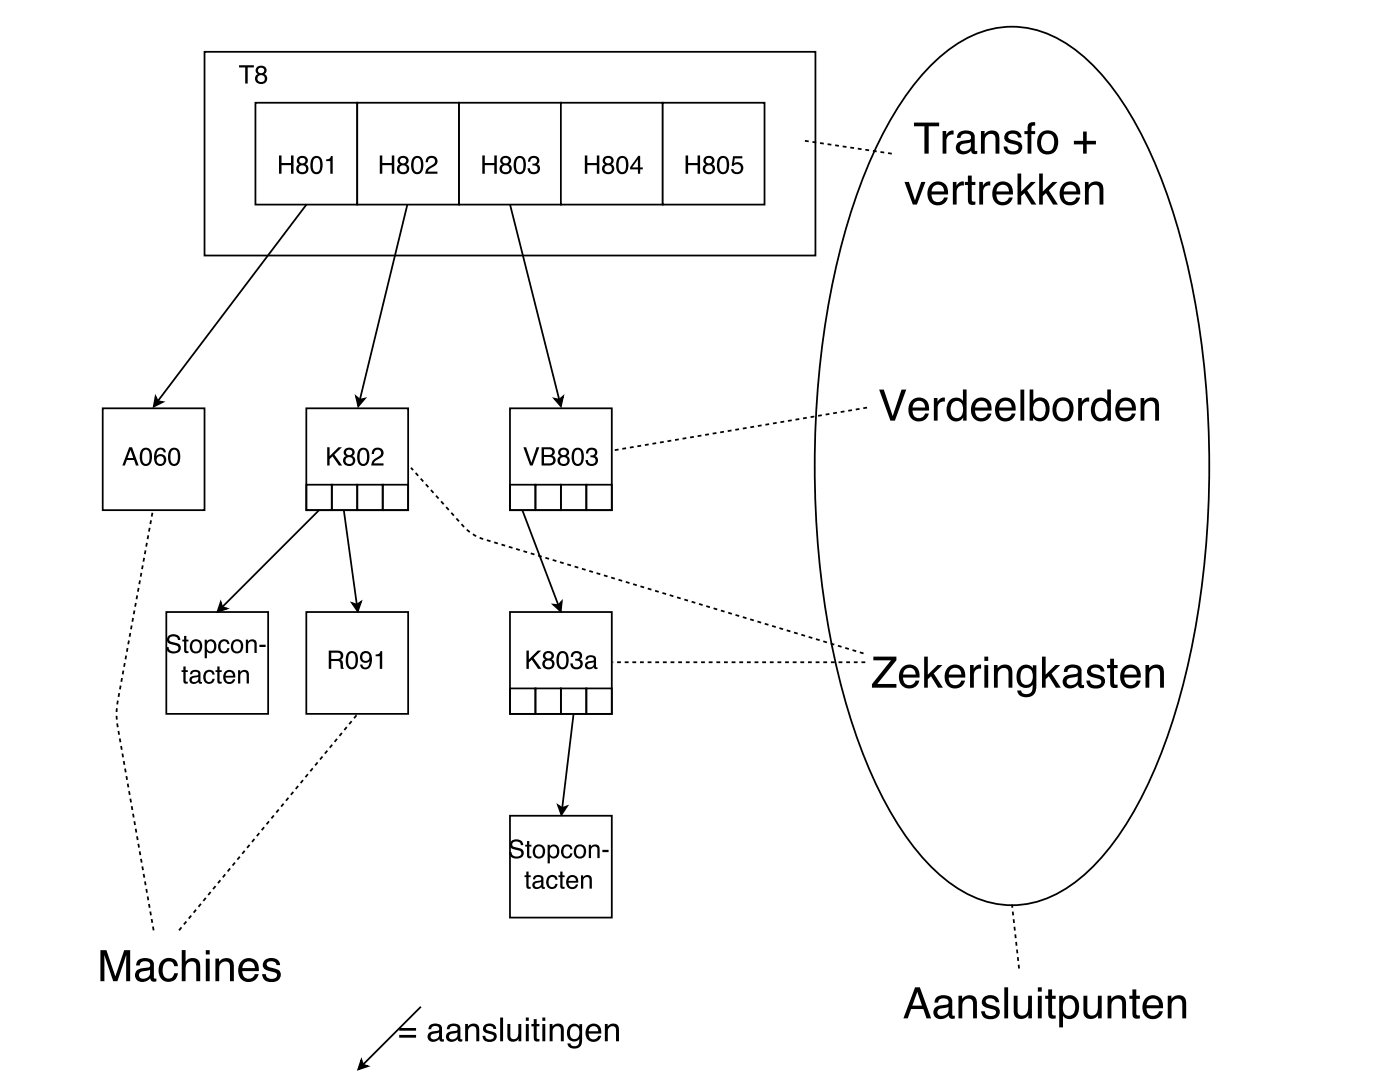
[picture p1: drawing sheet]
<svg xmlns="http://www.w3.org/2000/svg" width="279mm" height="216mm" viewBox="0 0 279 216" stroke-linecap="round" stroke-linejoin="round" font-family="sans-serif">
<path d="M51 20.5h20.3v20.3h-20.3z" fill="none" stroke="#000" stroke-width=".35"/>
<path d="M71.3 20.5h20.3v20.3h-20.3z" fill="#fff"/>
<path d="M71.3 20.5h20.3v20.3h-20.3z" fill="none" stroke="#000" stroke-width=".35"/>
<path d="M91.6 20.5h20.3v20.3h-20.3z" fill="#fff"/>
<path d="M91.6 20.5h20.3v20.3h-20.3z" fill="none" stroke="#000" stroke-width=".35"/>
<path d="M111.9 20.5h20.4v20.3h-20.4z" fill="#fff"/>
<path d="M111.9 20.5h20.4v20.3h-20.4z" fill="none" stroke="#000" stroke-width=".35"/>
<path d="M132.3 20.5h20.3v20.3h-20.3z" fill="#fff"/>
<g fill="none" stroke="#000" stroke-width=".35">
<path d="M40.8 10.3h121.9v40.7h-121.9zM186.6 12.2a22.4 22.4 0 0 1 15.4-6.9 22.4 22.4 0 0 1 15.3 6.9 58.9 58.9 0 0 1 12.5 18.8 140 140 0 0 1 10.7 44.3 180.1 180.1 0 0 1-5.9 66.7 86.5 86.5 0 0 1-12.8 26.6 30 30 0 0 1-14.5 11.2 19 19 0 0 1-15.8-2.3 42.2 42.2 0 0 1-13.6-15.2 113.5 113.5 0 0 1-12.2-35.2 186.2 186.2 0 0 1 2.3-78.4 98.1 98.1 0 0 1 12-28.4l2.1-3 2.2-2.7zM132.3 20.5h20.3v20.3h-20.3zM61.2 40.7l-29.7 39.3M81.3 40.7l-9.5 39M101.8 40.7l9.8 39M31.1 79.1l.4 .9 1 .2-1.8 .9zM71.1 79.1l.7 .6 1-.2-1.3 1.5zM110.6 79.5l1 .2 .8-.6-.5 1.9zM20.5 81.5h20.3v20.3h-20.3zM61.1 81.5h20.4v20.3h-20.4zM61.1 96.7h5.1v5.1h-5.1z"/>
<path d="M66.2 96.7h5.1v5.1h-5.1zM71.3 96.7h5.1v5.1h-5.1zM76.4 96.7h5.1v5.1h-5.1zM101.8 81.5h20.3v20.3h-20.3zM101.8 96.7h5.1v5.1h-5.1zM106.9 96.7h5v5.1h-5zM111.9 96.7h5.1v5.1h-5.1zM117 96.7h5.1v5.1h-5.1zM63.7 101.8l-19.3 19.3M68.6 101.8l2.6 18.8M104.2 101.8l7.2 18.9M33.2 122.1h20.3v20.3h-20.3z"/>
<path d="M44 120.2l.4 .9 .9 .3-1.9 .6zM61.1 122.1h20.4v20.3h-20.4zM70.3 120.3l.9 .3 .8-.5-.6 1.9zM101.8 122.1h20.3v20.3h-20.3zM101.8 137.3h5.1v5.1h-5.1zM106.9 137.3h5v5.1h-5zM110.4 120.6l1 .1 .7-.7-.2 2zM111.9 137.3h5.1v5.1h-5.1zM117 137.3h5.1v5.1h-5.1zM114.5 142.3l-2.3 18.9M101.8 162.7h20.3v20.4h-20.3zM111.4 160.7l.8 .5 .9-.3-1.1 1.6z"/>
<path d="M72.1 211.5l.3 .9 1 .3-1.9 .6zM84 200.8l-11.6 11.6"/>
</g>
<g fill="#000">
<path d="M31.1 79.1l.4 .9 1 .2-1.8 .9zM71.1 79.1l.7 .6 1-.2-1.3 1.5zM110.6 79.5l1 .2 .8-.6-.5 1.9zM44 120.2l.4 .9 .9 .3-1.9 .6zM70.3 120.3l.9 .3 .8-.5-.6 1.9zM110.4 120.6l1 .1 .7-.7-.2 2zM111.4 160.7l.8 .5 .9-.3-1.1 1.6zM72.1 211.5l.3 .9 1 .3-1.9 .6z"/>
<path d="M47.7 13h3v.5h-1.3v3.2h-.5v-3.2h-1.2zM51.5 14.1a.6 .6 0 0 0 1.2 0 .6 .6 0 0 0-1.2 0zM51.4 15.7a.73 .73 0 0 0 1.4 0 .73 .73 0 0 0-1.4 0zM51.3 13.4a1.07 1.07 0 0 1 1.3-.2 1.07 1.07 0 0 1 .5 1.2l-.4 .4a1.13 1.13 0 0 1 .4 1.6 1.13 1.13 0 0 1-1.6 .2 1.01 1.01 0 0 1-.6-.9 1.01 1.01 0 0 1 .6-.9 .81 .81 0 0 1-.2-1.4z"/>
<path d="M55.7 31h.5v1.5h1.9v-1.5h.5v3.7h-.5v-1.7h-1.9v1.7h-.5zM59.7 32.1a.6 .6 0 0 0 1.2 0 .6 .6 0 0 0-1.2 0zM59.6 33.7a.75 .75 0 0 0 1.5 0 .75 .75 0 0 0-1.5 0zM59.5 31.4a1.07 1.07 0 0 1 1.3-.2 1.07 1.07 0 0 1 .6 1.2l-.4 .4a1.13 1.13 0 0 1 .3 1.5 1.13 1.13 0 0 1-1.6 .3 1.01 1.01 0 0 1-.6-.9 1.01 1.01 0 0 1 .6-.9 .81 .81 0 0 1-.2-1.4zM62.5 31.3a1.21 1.21 0 0 1 1.3 0 1.21 1.21 0 0 1 .6 1.2 1.98 1.98 0 0 1-.9 2.2 1.25 1.25 0 0 1-1.5-1.4v-1.2zM62.7 31.7a2.37 2.37 0 0 0 .2 2.6 .8 .8 0 0 0 1-1v-.4a.97 .97 0 0 0-1-1.4zM65.1 31.8l.7-.2 .2-.5h.4v3.6h-.5v-2.6h-.8z"/>
<path d="M75.8 31h.5v1.5h1.9v-1.5h.5v3.7h-.5v-1.7h-1.9v1.7h-.5zM79.8 32.1a.6 .6 0 0 0 1.2 0 .6 .6 0 0 0-1.2 0zM79.7 33.7a.75 .75 0 0 0 1.5 0 .75 .75 0 0 0-1.5 0zM79.6 31.4a1.07 1.07 0 0 1 1.3-.2 1.07 1.07 0 0 1 .6 1.2l-.4 .4a1.13 1.13 0 0 1 .3 1.5 1.13 1.13 0 0 1-1.6 .3 1.01 1.01 0 0 1-.6-.9 1.01 1.01 0 0 1 .6-.9 .81 .81 0 0 1-.2-1.4zM82.6 31.3a1.21 1.21 0 0 1 1.3 0 1.21 1.21 0 0 1 .6 1.2 1.98 1.98 0 0 1-.9 2.2 1.25 1.25 0 0 1-1.5-1.4v-1.2zM82.9 31.7a2.37 2.37 0 0 0 .1 2.6 .8 .8 0 0 0 1-1v-.4a.97 .97 0 0 0-1-1.4zM85.3 31.4a1.17 1.17 0 0 1 1.9 .2 1.17 1.17 0 0 1-.8 1.7l-.7 .5-.3 .4h1.9v.5h-2.4a1.92 1.92 0 0 1 1.5-1.9 .72 .72 0 0 0 .4-.9 .72 .72 0 0 0-.9-.4 .72 .72 0 0 0-.5 .9h-.4v-.6z"/>
<path d="M96.3 31h.5v1.5h1.8v-1.5h.5v3.7h-.5v-1.7h-1.8v1.7h-.5zM100.3 32.1a.6 .6 0 0 0 1.2 0 .6 .6 0 0 0-1.2 0zM100.2 33.7a.73 .73 0 0 0 1.4 0 .73 .73 0 0 0-1.4 0zM100.1 31.4a1.07 1.07 0 0 1 1.3-.2 1.07 1.07 0 0 1 .5 1.2l-.4 .4a1.13 1.13 0 0 1 .4 1.5 1.13 1.13 0 0 1-1.6 .3 1.01 1.01 0 0 1-.6-.9 1.01 1.01 0 0 1 .6-.9 .81 .81 0 0 1-.2-1.4zM103.1 31.3a1.21 1.21 0 0 1 1.3 0 1.21 1.21 0 0 1 .5 1.2 1.98 1.98 0 0 1-.9 2.2 1.25 1.25 0 0 1-1.5-1.4l.1-1.2zM103.3 31.7a2.37 2.37 0 0 0 .2 2.6 .8 .8 0 0 0 1-1v-.4a.97 .97 0 0 0-1-1.4zM105.7 31.4a1.09 1.09 0 0 1 1.3-.2 1.09 1.09 0 0 1 .6 1.2l-.4 .4a1.1 1.1 0 0 1 .4 1.4 1.1 1.1 0 0 1-1.4 .5l-.5-.1-.3-.4-.1-.6h.5a.73 .73 0 0 0 1 .8 .73 .73 0 0 0 .1-1.3l-.6-.1v-.4a.63 .63 0 0 0 .8-.2 .63 .63 0 0 0-.2-.8 .63 .63 0 0 0-.8 0l-.3 .7h-.4z"/>
<path d="M116.7 31h.5v1.5h1.9v-1.5h.5v3.7h-.5v-1.7h-1.9v1.7h-.5zM120.7 32.1a.6 .6 0 0 0 1.2 0 .6 .6 0 0 0-1.2 0zM120.6 33.7a.75 .75 0 0 0 1.5 0 .75 .75 0 0 0-1.5 0zM120.6 31.4a1.07 1.07 0 0 1 1.3-.2 1.07 1.07 0 0 1 .5 1.2l-.4 .4a1.13 1.13 0 0 1 .4 1.5 1.13 1.13 0 0 1-1.6 .3 1.01 1.01 0 0 1-.7-.9 1.01 1.01 0 0 1 .7-.9 .81 .81 0 0 1-.2-1.4zM123.5 31.3a1.21 1.21 0 0 1 1.4 0 1.21 1.21 0 0 1 .5 1.2 1.98 1.98 0 0 1-.9 2.2 1.25 1.25 0 0 1-1.5-1.4l.1-1.2zM123.8 31.7a2.37 2.37 0 0 0 .1 2.6 .8 .8 0 0 0 1-1v-.4a.97 .97 0 0 0-.9-1.4zM127.3 31.8l-1.1 1.6h1.1zM127.4 31.1h.4v2.3h.5v.4h-.5v.9h-.5v-.9h-1.5v-.4z"/>
<path d="M136.8 31h.5v1.5h1.9v-1.5h.5v3.7h-.5v-1.7h-1.9v1.7h-.5zM140.9 32.1a.6 .6 0 0 0 1.1 0 .6 .6 0 0 0-1.1 0zM140.8 33.7a.73 .73 0 0 0 1.4 0 .73 .73 0 0 0-1.4 0zM140.7 31.4a1.07 1.07 0 0 1 1.3-.2 1.07 1.07 0 0 1 .5 1.2l-.4 .4a1.13 1.13 0 0 1 .4 1.5 1.13 1.13 0 0 1-1.6 .3 1.01 1.01 0 0 1-.7-.9 1.01 1.01 0 0 1 .7-.9 .81 .81 0 0 1-.2-1.4zM143.6 31.3a1.21 1.21 0 0 1 1.4 0 1.21 1.21 0 0 1 .5 1.2 1.98 1.98 0 0 1-.9 2.2 1.25 1.25 0 0 1-1.5-1.4l.1-1.2zM143.9 31.7a2.37 2.37 0 0 0 .1 2.6 .8 .8 0 0 0 1-1v-.4a.97 .97 0 0 0-.9-1.4zM146.3 31.2h1.8v.4h-1.5l-.1 1a1.22 1.22 0 0 1 1.9 1 1.22 1.22 0 0 1-1.9 1 .96 .96 0 0 1-.6-.8h.5a.79 .79 0 0 0 1.1 .3 .79 .79 0 0 0 .1-1.2 .79 .79 0 0 0-1.2 .2h-.4z"/>
<path d="M180.5 36.3h.9l1.2 3.7 1.3-3.7h.8l-1.7 4.5h-.8zM185.7 36.9a2.07 2.07 0 0 1 2.5-.5 2.07 2.07 0 0 1 1 2.4h-3.3a1.29 1.29 0 0 0 1 1.5 1.29 1.29 0 0 0 1.5-.9h.7a2.1 2.1 0 0 1-2.6 1.5 2.1 2.1 0 0 1-1.4-2.7l.2-.7zM186.3 37.2l-.4 1h2.5a1.23 1.23 0 0 0-.7-1.3 1.23 1.23 0 0 0-1.4 .3zM190.2 36.3h.7v.8a1.32 1.32 0 0 1 1.5-.9l-.1 .8a1.16 1.16 0 0 0-1.4 1.2v2.6h-.7zM193.2 35h.7v1.3h.8v.6h-.8v3a.61 .61 0 0 0 .8 .3v.6a1 1 0 0 1-1.5-.9v-3h-.6v-.6h.6zM195.4 36.3h.8v.8a1.32 1.32 0 0 1 1.4-.9v.8a1.16 1.16 0 0 0-1.4 1.2v2.6h-.8zM198.6 36.9a2.07 2.07 0 0 1 2.5-.5 2.07 2.07 0 0 1 1.1 2.4h-3.4a1.29 1.29 0 0 0 1 1.5 1.29 1.29 0 0 0 1.5-.9h.8a2.1 2.1 0 0 1-2.6 1.5 2.1 2.1 0 0 1-1.4-2.7l.1-.7zM199.2 37.2l-.3 1h2.5a1.23 1.23 0 0 0-.7-1.3 1.23 1.23 0 0 0-1.5 .3zM203.1 34.6h.7v3.6l1.9-1.9h1l-1.7 1.7 1.8 2.8h-1l-1.4-2.3-.6 .6v1.7h-.7zM207.4 34.6h.7v3.6l2-1.9h.9l-1.7 1.7 1.8 2.8h-.9l-1.4-2.3-.7 .6v1.7h-.7zM212.1 36.9a2.07 2.07 0 0 1 2.5-.5 2.07 2.07 0 0 1 1 2.4h-3.3a1.29 1.29 0 0 0 .9 1.5 1.29 1.29 0 0 0 1.6-.9h.7a2.1 2.1 0 0 1-2.6 1.5 2.1 2.1 0 0 1-1.4-2.7l.2-.7zM212.7 37.2l-.4 1h2.5a1.23 1.23 0 0 0-.7-1.3 1.23 1.23 0 0 0-1.4 .3zM216.5 36.3h.7v.6a1.68 1.68 0 0 1 2.9 .2l.1 3.7h-.8v-2.8a1.05 1.05 0 0 0-.8-1.1 1.05 1.05 0 0 0-1.2 .7l-.1 3.2h-.8z"/>
<path d="M182.4 24.5h5v.7h-2.1v5.4h-.8v-5.4h-2.1zM188.1 26.1h.7v.8a1.32 1.32 0 0 1 1.5-.8l-.1 .7a1.16 1.16 0 0 0-1.3 1.3v2.5h-.8zM191.7 29a.82 .82 0 0 0 .1 1 .82 .82 0 0 0 1.1 .1 1.31 1.31 0 0 0 .9-1.7l-1.7 .3zM191.3 26.5a2.3 2.3 0 0 1 3.1 .2l.1 .6v2.7l.1 .1h.4v.6a.86 .86 0 0 1-1.2-.6 1.72 1.72 0 0 1-3-.4 1.38 1.38 0 0 1 1.4-1.6l1.2-.2a.64 .64 0 0 0 .4-.8 .64 .64 0 0 0-.8-.4 .97 .97 0 0 0-1.3 .8h-.7zM195.8 26.1h.7v.7a1.68 1.68 0 0 1 2.8 .1l.2 3.7h-.8v-2.8a1.05 1.05 0 0 0-.9-1.1 1.05 1.05 0 0 0-1.2 .7l-.1 3.2h-.7zM200.9 26.4a1.91 1.91 0 0 1 2.9 .7l.1 .3h-.7a1.05 1.05 0 0 0-1-.7 1.05 1.05 0 0 0-1 .6l.1 .3 .5 .3a3.1 3.1 0 0 1 2.1 .9 1.52 1.52 0 0 1-1.7 2 1.59 1.59 0 0 1-1.9-1.6h.7a1.17 1.17 0 0 0 1.1 1 1.17 1.17 0 0 0 1.2-.8l-.1-.3-.3-.2a3.9 3.9 0 0 1-2.4-1l-.1-.8zM205.4 24.6l.5-.2h.7v.7a.59 .59 0 0 0-.8 .6v.5h.8v.6h-.8v3.8h-.7v-3.8h-.6v-.6h.6v-1zM208.3 27a2.26 2.26 0 0 0 .2 3 1.32 1.32 0 0 0 1.9-1.3 1.45 1.45 0 0 0-.4-1.6 1.45 1.45 0 0 0-1.5-.3zM207.6 26.7a2.13 2.13 0 0 1 2.6-.4 2.13 2.13 0 0 1 1 2.4 2.13 2.13 0 0 1-2.5 2.1 2.13 2.13 0 0 1-1.7-2.7l.2-.8zM216.2 26.2h.7v1.9h1.8v.7h-1.8v1.8h-.7v-1.8h-1.9v-.7h1.9z"/>
<path d="M175.5 77.7h.9l1.8 5.3 1.7-5.3h1l-2.3 6.2h-.9zM181.9 80a2.07 2.07 0 0 1 2.5-.5 2.07 2.07 0 0 1 1 2.4h-3.3a1.29 1.29 0 0 0 1 1.5 1.29 1.29 0 0 0 1.5-.9h.8a2.1 2.1 0 0 1-2.7 1.5 2.1 2.1 0 0 1-1.4-2.7l.2-.7zM182.5 80.3l-.4 1h2.5a1.23 1.23 0 0 0-.7-1.2 1.23 1.23 0 0 0-1.4 .2zM186.4 79.4h.7v.8a1.32 1.32 0 0 1 1.5-.9l-.1 .8a1.16 1.16 0 0 0-1.4 1.2v2.6h-.7zM190.3 80.2a2.19 2.19 0 0 0 .1 3.1 1.34 1.34 0 0 0 1.4-.3 1.34 1.34 0 0 0 .4-1.3 1.29 1.29 0 0 0-.5-1.4 1.29 1.29 0 0 0-1.4-.1zM189.7 79.7a1.71 1.71 0 0 1 2.5 .3v-2.3h.7v6.2h-.7v-.6a1.81 1.81 0 0 1-2.1 .7 1.81 1.81 0 0 1-1.2-1.8l.2-1.5zM194.4 80a2.07 2.07 0 0 1 2.5-.5 2.07 2.07 0 0 1 1 2.4h-3.3a1.29 1.29 0 0 0 1 1.5 1.29 1.29 0 0 0 1.5-.9h.7a2.1 2.1 0 0 1-2.6 1.5 2.1 2.1 0 0 1-1.4-2.7l.2-.7zM195 80.3l-.4 1h2.5a1.23 1.23 0 0 0-.7-1.2 1.23 1.23 0 0 0-1.4 .2zM199.2 80a2.07 2.07 0 0 1 2.5-.5 2.07 2.07 0 0 1 1 2.4h-3.3a1.29 1.29 0 0 0 1 1.5 1.29 1.29 0 0 0 1.5-.9h.7a2.1 2.1 0 0 1-2.6 1.5 2.1 2.1 0 0 1-1.4-2.7l.2-.7zM199.8 80.3l-.4 1h2.5a1.23 1.23 0 0 0-.7-1.2 1.23 1.23 0 0 0-1.4 .2zM203.7 77.7h.7v6.2h-.7zM205.5 77.7h.7v2.3a1.86 1.86 0 0 1 2.3-.5 1.86 1.86 0 0 1 1 2.1 2.08 2.08 0 0 1-2.6 2.4l-.7-.7v.6h-.7zM206.6 80.3a2.34 2.34 0 0 0 .2 2.9 1.24 1.24 0 0 0 1.3 0 1.24 1.24 0 0 0 .6-1.2 1.57 1.57 0 0 0-1.2-2l-.5 .1zM211.3 80.2a2.26 2.26 0 0 0 .2 3.1 1.32 1.32 0 0 0 1.9-1.4 1.45 1.45 0 0 0-.3-1.5 1.45 1.45 0 0 0-1.6-.3zM210.6 79.9a2.13 2.13 0 0 1 2.6-.4 2.13 2.13 0 0 1 1 2.5 2.13 2.13 0 0 1-2.4 2.1 2.13 2.13 0 0 1-1.7-2.8l.1-.7zM215.2 79.4h.7v.8a1.32 1.32 0 0 1 1.5-.9l-.1 .8a1.16 1.16 0 0 0-1.4 1.2v2.6h-.7zM219.1 80.2a2.19 2.19 0 0 0 .1 3.1 1.34 1.34 0 0 0 1.4-.3 1.34 1.34 0 0 0 .4-1.3 1.29 1.29 0 0 0-.5-1.4 1.29 1.29 0 0 0-1.4-.1zM218.5 79.7a1.71 1.71 0 0 1 2.5 .3v-2.3h.7v6.2h-.7v-.6a1.81 1.81 0 0 1-2.1 .7 1.81 1.81 0 0 1-1.2-1.8l.2-1.5zM223.2 80a2.07 2.07 0 0 1 2.5-.5 2.07 2.07 0 0 1 1 2.4h-3.3a1.29 1.29 0 0 0 1 1.5 1.29 1.29 0 0 0 1.5-.9h.7a2.1 2.1 0 0 1-2.6 1.5 2.1 2.1 0 0 1-1.4-2.7l.2-.7zM223.8 80.3l-.4 1h2.5a1.23 1.23 0 0 0-.7-1.2 1.23 1.23 0 0 0-1.4 .2zM227.6 79.4h.7v.6a1.68 1.68 0 0 1 2.9 .2l.1 3.7h-.8v-2.8a1.05 1.05 0 0 0-.8-1.1 1.05 1.05 0 0 0-1.2 .7l-.1 3.2h-.8z"/>
<path d="M26 89.8l-.5 1.6h1.1zM25.8 89.2h.5l1.4 3.7h-.6l-.3-1.1h-1.5l-.4 1.1h-.5zM28.5 89.5a1.21 1.21 0 0 1 1.3 0 1.21 1.21 0 0 1 .5 1.2 1.98 1.98 0 0 1-.9 2.2 1.25 1.25 0 0 1-1.5-1.4l.1-1.2zM28.7 89.9a2.37 2.37 0 0 0 .1 2.6 .8 .8 0 0 0 1-1l.1-.4a.97 .97 0 0 0-1-1.3zM31.3 89.5a1.05 1.05 0 0 1 1.2-.2 1.05 1.05 0 0 1 .6 .9h-.4a.7 .7 0 0 0-.8-.5 .7 .7 0 0 0-.6 .8l-.1 .5a1.17 1.17 0 0 1 1.9 .2 1.17 1.17 0 0 1-.9 1.7 1.32 1.32 0 0 1-1.5-1.6l.2-1.1zM31.2 91.8a.8 .8 0 0 0 1.6 0 .8 .8 0 0 0-1.6 0zM34.1 89.5a1.21 1.21 0 0 1 1.3 0 1.21 1.21 0 0 1 .6 1.2 1.98 1.98 0 0 1-.9 2.2 1.25 1.25 0 0 1-1.6-1.4l.1-1.2zM34.3 89.9a2.37 2.37 0 0 0 .2 2.6 .8 .8 0 0 0 1-1v-.4a.97 .97 0 0 0-1-1.3z"/>
<path d="M65.3 89.2h.5v1.8l1.8-1.8h.6l-1.5 1.5 1.6 2.2h-.7l-1.2-1.9-.6 .6v1.3h-.5zM69.1 90.3a.6 .6 0 0 0 1.2 0 .6 .6 0 0 0-1.2 0zM69 91.9a.73 .73 0 0 0 1.4 0 .73 .73 0 0 0-1.4 0zM68.9 89.6a1.07 1.07 0 0 1 1.3-.2 1.07 1.07 0 0 1 .5 1.2l-.4 .4a1.13 1.13 0 0 1 .4 1.6 1.13 1.13 0 0 1-1.6 .2 1.01 1.01 0 0 1-.7-.9 1.01 1.01 0 0 1 .7-.9 .81 .81 0 0 1-.2-1.4zM71.8 89.5a1.21 1.21 0 0 1 1.4 0 1.21 1.21 0 0 1 .5 1.2 1.98 1.98 0 0 1-.9 2.2 1.25 1.25 0 0 1-1.5-1.4l.1-1.2zM72.1 89.9a2.37 2.37 0 0 0 .1 2.6 .8 .8 0 0 0 1-1v-.4a.97 .97 0 0 0-.9-1.3zM74.5 89.6a1.17 1.17 0 0 1 1.9 .2 1.17 1.17 0 0 1-.8 1.7l-.7 .5-.3 .4h1.9v.5h-2.4a1.92 1.92 0 0 1 1.5-1.8 .72 .72 0 0 0 .4-1 .72 .72 0 0 0-.9-.4 .72 .72 0 0 0-.5 .9h-.4l.1-.6z"/>
<path d="M104.5 89.2h.5l1 3.1 1.1-3.1h.5l-1.3 3.7h-.5zM108.6 89.6v1.2h.9a.59 .59 0 0 0 .7-.6 .59 .59 0 0 0-.8-.6zM108.6 91.2v1.2h1a.66 .66 0 0 0 .8-.7 .66 .66 0 0 0-.9-.5zM108.1 89.2h1.5a.9 .9 0 0 1 1.1 .6 .9 .9 0 0 1-.5 1.1 1.03 1.03 0 0 1 .7 1.3 1.03 1.03 0 0 1-1.3 .7h-1.5zM111.9 90.3a.6 .6 0 0 0 1.1 0 .6 .6 0 0 0-1.1 0zM111.8 91.9a.73 .73 0 0 0 1.4 0 .73 .73 0 0 0-1.4 0zM111.7 89.6a1.07 1.07 0 0 1 1.3-.2 1.07 1.07 0 0 1 .5 1.2l-.4 .4a1.13 1.13 0 0 1 .4 1.6 1.13 1.13 0 0 1-1.6 .2 1.01 1.01 0 0 1-.7-.9 1.01 1.01 0 0 1 .7-.9 .81 .81 0 0 1-.2-1.4zM114.6 89.5a1.21 1.21 0 0 1 1.4 0 1.21 1.21 0 0 1 .5 1.2 1.98 1.98 0 0 1-.9 2.2 1.25 1.25 0 0 1-1.5-1.4l.1-1.2zM114.9 89.9a2.37 2.37 0 0 0 .1 2.6 .8 .8 0 0 0 1-1v-.4a.97 .97 0 0 0-.9-1.3zM117.3 89.6a1.09 1.09 0 0 1 1.3-.2 1.09 1.09 0 0 1 .5 1.2l-.4 .4a1.1 1.1 0 0 1 .5 1.4 1.1 1.1 0 0 1-1.4 .5l-.5-.1-.3-.4-.1-.6h.4a.73 .73 0 0 0 1 .8 .73 .73 0 0 0 .2-1.3l-.7-.1v-.4a.63 .63 0 0 0 .9-.2 .63 .63 0 0 0-.2-.8 .63 .63 0 0 0-.9 0l-.2 .7h-.5z"/>
<path d="M33.6 126.8a1.41 1.41 0 0 1 2.4 .9h-.5a.9 .9 0 0 0-.8-.7 .9 .9 0 0 0-.9 .6l.2 .4 .7 .2a1.18 1.18 0 0 1 1.3 1.6 1.55 1.55 0 0 1-1.6 .6 1.55 1.55 0 0 1-1.2-1.3h.4a1.02 1.02 0 0 0 .9 .9 1.02 1.02 0 0 0 1.1-.7l-.1-.3-.2-.2a2.58 2.58 0 0 1-2-.9 1.08 1.08 0 0 1 .3-1.1zM36.7 126.9h.5v.7h.4v.4h-.4v1.7l.1 .2h.3v.4a.63 .63 0 0 1-.9-.6v-1.7h-.3v-.4h.3zM38.7 128.1a1.12 1.12 0 0 0 .4 1.9 1.13 1.13 0 0 0 .7-1.7 .74 .74 0 0 0-1.1-.2zM38.2 127.9a1.3 1.3 0 0 1 1.7-.1 1.3 1.3 0 0 1 .4 1.7 1.25 1.25 0 0 1-1.6 .8 1.25 1.25 0 0 1-.8-1.6zM41.5 128.1a1.34 1.34 0 0 0 .2 1.8 .99 .99 0 0 0 1-.5 .99 .99 0 0 0-.1-1 .67 .67 0 0 0-1.1-.3zM40.8 127.6h.5v.4a1.08 1.08 0 0 1 1.3-.3 1.08 1.08 0 0 1 .6 1.2 1.11 1.11 0 0 1-.5 1.3 1.11 1.11 0 0 1-1.4-.2v1.3h-.5zM43.9 127.9a1.09 1.09 0 0 1 1.1-.3 1.09 1.09 0 0 1 .8 .9h-.4a.69 .69 0 0 0-.9-.6 .69 .69 0 0 0-.5 .9 .82 .82 0 0 0 .1 .9 .82 .82 0 0 0 .9 .2l.4-.6h.4a1.18 1.18 0 0 1-1.5 1 1.18 1.18 0 0 1-.8-1.6zM46.9 128.1a1.12 1.12 0 0 0 .4 1.9 1.13 1.13 0 0 0 .7-1.7 .74 .74 0 0 0-1.1-.2zM46.4 127.9a1.3 1.3 0 0 1 1.7-.1 1.3 1.3 0 0 1 .4 1.7 1.25 1.25 0 0 1-1.6 .8 1.25 1.25 0 0 1-.8-1.6zM49.1 127.6h.4v.4a.95 .95 0 0 1 1.1-.4 .95 .95 0 0 1 .6 1v1.7h-.4v-1.7a.66 .66 0 0 0-.8-.6 .66 .66 0 0 0-.5 .9v1.4h-.4zM51.8 128.6h1.2v.5h-1.2z"/>
<path d="M36.6 133h.4v.7h.5v.4h-.5v1.7l.1 .2h.4v.4a.63 .63 0 0 1-.9-.6v-1.7h-.4v-.4h.4zM38.4 135.4a.57 .57 0 0 0 .3 .7 .57 .57 0 0 0 .7-.3l.2-.8zM38.1 134a1.15 1.15 0 0 1 1.9 .4v1.6h.3v.4a.5 .5 0 0 1-.7-.4 .91 .91 0 0 1-1.3 .4 .91 .91 0 0 1-.3-1.3l.4-.2 .9-.2a.42 .42 0 0 0 .2-.5 .42 .42 0 0 0-.6-.2l-.3 .1-.3 .4h-.4zM40.9 134a1.09 1.09 0 0 1 1.2-.3 1.09 1.09 0 0 1 .7 .9h-.4a.69 .69 0 0 0-.8-.6 .69 .69 0 0 0-.6 .9 .82 .82 0 0 0 .2 .9 .82 .82 0 0 0 .9 .2l.3-.6h.4a1.18 1.18 0 0 1-1.5 1 1.18 1.18 0 0 1-.7-1.6zM43.4 133h.4v.7h.4v.4h-.4v1.7l.1 .2h.3v.4a.63 .63 0 0 1-.8-.6v-1.7h-.4v-.4h.4zM44.9 134a1.22 1.22 0 0 1 1.5-.2 1.22 1.22 0 0 1 .6 1.4h-2a.76 .76 0 0 0 .6 .8 .76 .76 0 0 0 .9-.5h.4a1.24 1.24 0 0 1-1.6 .9 1.24 1.24 0 0 1-.7-1.6zM45.3 134.3l-.3 .5h1.5a.73 .73 0 0 0-.4-.7 .73 .73 0 0 0-.8 .2zM47.5 133.7h.4v.4a.95 .95 0 0 1 1.1-.4 .95 .95 0 0 1 .7 1v1.7h-.5v-1.7a.66 .66 0 0 0-.8-.6 .66 .66 0 0 0-.4 .9v1.4h-.5z"/>
<path d="M66.1 130.2v1.3h1.1a.63 .63 0 0 0 .8-.6 .63 .63 0 0 0-.7-.7zM65.6 129.8h1.7a1 1 0 0 1 1.1 .6 1 1 0 0 1-.4 1.2 1.32 1.32 0 0 1 .5 1.5l.1 .3h-.6l-.1-1.2-.2-.3h-1.6v1.5h-.5zM69.6 130.1a1.21 1.21 0 0 1 1.3 0 1.21 1.21 0 0 1 .5 1.2 1.98 1.98 0 0 1-.9 2.2 1.25 1.25 0 0 1-1.5-1.4l.1-1.2zM69.8 130.4a2.37 2.37 0 0 0 .1 2.7 .8 .8 0 0 0 1-1l.1-.4a.97 .97 0 0 0-1-1.4zM72.1 130.2a1.27 1.27 0 0 1 1.6-.1 1.27 1.27 0 0 1 .5 1.4 1.74 1.74 0 0 1-1.3 2 .94 .94 0 0 1-1-.9h.4a.67 .67 0 0 0 .7 .6 .67 .67 0 0 0 .7-.7l.1-.7a1.14 1.14 0 0 1-1.7 .1 1.14 1.14 0 0 1 0-1.7zM72.3 131.1a.77 .77 0 0 0 1.5 0 .77 .77 0 0 0-1.5 0zM75 130.6l.6-.2 .3-.5h.4v3.5h-.5v-2.5h-.8z"/>
<path d="M105.1 129.8h.4v1.8l1.8-1.8h.7l-1.5 1.5 1.5 2.1h-.6l-1.3-1.8-.6 .6v1.2h-.4zM108.8 130.9a.6 .6 0 0 0 1.2 0 .6 .6 0 0 0-1.2 0zM108.7 132.5a.75 .75 0 0 0 1.5 0 .75 .75 0 0 0-1.5 0zM108.6 130.2a1.07 1.07 0 0 1 1.3-.3 1.07 1.07 0 0 1 .6 1.3l-.4 .3a1.13 1.13 0 0 1 .3 1.6 1.13 1.13 0 0 1-1.6 .3 1.01 1.01 0 0 1-.6-.9 1.01 1.01 0 0 1 .6-1 .81 .81 0 0 1-.2-1.3zM111.6 130.1a1.21 1.21 0 0 1 1.3 0 1.21 1.21 0 0 1 .6 1.2 1.98 1.98 0 0 1-.9 2.2 1.25 1.25 0 0 1-1.5-1.4v-1.2zM111.9 130.4a2.37 2.37 0 0 0 .1 2.7 .8 .8 0 0 0 1-1v-.4a.97 .97 0 0 0-1-1.4zM114.2 130.2a1.09 1.09 0 0 1 1.4-.3 1.09 1.09 0 0 1 .5 1.3l-.4 .3a1.1 1.1 0 0 1 .5 1.5 1.1 1.1 0 0 1-1.5 .5l-.4-.2-.3-.4-.2-.6h.5a.73 .73 0 0 0 1 .8 .73 .73 0 0 0 .1-1.2l-.6-.1v-.4a.63 .63 0 0 0 .8-.2 .63 .63 0 0 0-.1-.9 .63 .63 0 0 0-.9 .1l-.2 .6h-.5zM117.3 132.4a.57 .57 0 0 0 .3 .8 .57 .57 0 0 0 .7-.3l.2-.8zM117 131.1a1.15 1.15 0 0 1 1.9 .3l.1 1.6 .2 .1v.3a.5 .5 0 0 1-.7-.3 .91 .91 0 0 1-1.2 .4 .91 .91 0 0 1-.3-1.3l.3-.2 1-.2a.42 .42 0 0 0 .2-.6 .42 .42 0 0 0-.6-.1l-.4 .1-.2 .4h-.4z"/>
<path d="M174.3 131h4.6v.7l-3.8 4.8h3.8v.7h-4.9v-.7l3.8-4.8h-3.5zM180 133.2a2.07 2.07 0 0 1 2.5-.4 2.07 2.07 0 0 1 1 2.4h-3.3a1.29 1.29 0 0 0 1 1.5 1.29 1.29 0 0 0 1.5-.9h.8a2.1 2.1 0 0 1-2.7 1.5 2.1 2.1 0 0 1-1.4-2.7l.2-.7zM180.6 133.6l-.4 1h2.5a1.23 1.23 0 0 0-.7-1.3 1.23 1.23 0 0 0-1.4 .3zM184.4 131h.8v3.6l1.9-1.9h1l-1.7 1.7 1.8 2.8h-1l-1.4-2.3-.6 .6v1.7h-.8zM189.1 133.2a2.07 2.07 0 0 1 2.5-.4 2.07 2.07 0 0 1 1 2.4h-3.3a1.29 1.29 0 0 0 1 1.5 1.29 1.29 0 0 0 1.5-.9h.8a2.1 2.1 0 0 1-2.6 1.5 2.1 2.1 0 0 1-1.5-2.7l.2-.7zM189.7 133.6l-.3 1h2.5a1.23 1.23 0 0 0-.8-1.3 1.23 1.23 0 0 0-1.4 .3zM193.6 132.7h.7v.8a1.32 1.32 0 0 1 1.5-.9l-.1 .8a1.16 1.16 0 0 0-1.3 1.2v2.6h-.8zM196.4 132.7h.8v4.5h-.8zM196.4 131h.8v.9h-.8zM198.4 132.7h.7v.6a1.68 1.68 0 0 1 2.8 .1l.1 3.8h-.7v-2.9a1.05 1.05 0 0 0-.9-1 1.05 1.05 0 0 0-1.2 .7l-.1 3.2h-.7zM203.4 133.2a1.7 1.7 0 0 1 2.7 .1v-.6h.7v4.1a2.02 2.02 0 0 1-1.3 2.2 2.02 2.02 0 0 1-2.4-.9l-.1-.4h.8a1.22 1.22 0 0 0 1.5 .7 1.22 1.22 0 0 0 .8-1.4v-.4a1.84 1.84 0 0 1-2.2 .5 1.84 1.84 0 0 1-1-2.1l.2-1.2zM204 133.7a2.41 2.41 0 0 0 .2 2.7 1.37 1.37 0 0 0 1.4-.1 1.37 1.37 0 0 0 .5-1.4 1.27 1.27 0 0 0-.6-1.4 1.27 1.27 0 0 0-1.5 .2zM208 131h.7v3.6l1.9-1.9h1l-1.7 1.7 1.8 2.8h-1l-1.4-2.3-.6 .6v1.7h-.7zM213 135.5a.82 .82 0 0 0 .2 1.1 .82 .82 0 0 0 1 0 1.31 1.31 0 0 0 .9-1.7l-1.7 .4zM212.6 133.1a2.3 2.3 0 0 1 3.1 .2l.1 .5 .1 2.7 .1 .2 .3-.1v.6a.86 .86 0 0 1-1.2-.6 1.72 1.72 0 0 1-3-.3 1.38 1.38 0 0 1 1.4-1.7l1.2-.1a.64 .64 0 0 0 .4-.8 .64 .64 0 0 0-.7-.5 .97 .97 0 0 0-1.4 .9h-.7zM217.4 133a1.91 1.91 0 0 1 3 .7v.3h-.7a1.05 1.05 0 0 0-1-.8 1.05 1.05 0 0 0-1 .6l.1 .3 .5 .3a3.1 3.1 0 0 1 2.1 .9 1.52 1.52 0 0 1-1.7 2.1 1.59 1.59 0 0 1-1.9-1.6h.7a1.17 1.17 0 0 0 1.1 .9 1.17 1.17 0 0 0 1.2-.7l-.1-.4-.3-.1a3.9 3.9 0 0 1-2.3-1l-.1-.8zM221.6 131.4h.7v1.3h.7v.6h-.7v2.9a.61 .61 0 0 0 .7 .4v.6a1 1 0 0 1-1.4-.9v-3h-.7v-.6h.7zM224.1 133.2a2.07 2.07 0 0 1 2.6-.4 2.07 2.07 0 0 1 1 2.4h-3.3a1.29 1.29 0 0 0 .9 1.5 1.29 1.29 0 0 0 1.6-.9h.7a2.1 2.1 0 0 1-2.6 1.5 2.1 2.1 0 0 1-1.4-2.7l.2-.7zM224.8 133.6l-.4 1h2.5a1.23 1.23 0 0 0-.7-1.3 1.23 1.23 0 0 0-1.4 .3zM228.6 132.7h.7v.6a1.68 1.68 0 0 1 2.9 .1l.1 3.8h-.8v-2.9a1.05 1.05 0 0 0-.8-1 1.05 1.05 0 0 0-1.2 .7l-.1 3.2h-.8z"/>
<path d="M102.1 167.8a1.41 1.41 0 0 1 2.3 .8h-.4a.9 .9 0 0 0-.9-.7 .9 .9 0 0 0-.9 .6l.2 .4 .7 .2a1.18 1.18 0 0 1 1.3 1.6 1.55 1.55 0 0 1-1.6 .6 1.55 1.55 0 0 1-1.2-1.3h.5a1.02 1.02 0 0 0 .9 .9 1.02 1.02 0 0 0 1-.7v-.3l-.3-.2a2.58 2.58 0 0 1-1.9-.9 1.08 1.08 0 0 1 .3-1zM105.2 167.8h.4v.7h.5v.4h-.5v1.7l.1 .2h.4v.4a.63 .63 0 0 1-.9-.6v-1.7h-.4v-.4h.4zM107.1 169a1.12 1.12 0 0 0 .5 1.9 1.13 1.13 0 0 0 .6-1.7 .74 .74 0 0 0-1.1-.2zM106.7 168.8a1.3 1.3 0 0 1 1.7-.1 1.3 1.3 0 0 1 .3 1.7 1.25 1.25 0 0 1-1.6 .8 1.25 1.25 0 0 1-.8-1.6zM110 169.1a1.34 1.34 0 0 0 .2 1.7 .99 .99 0 0 0 .9-.4 .99 .99 0 0 0 0-1.1 .67 .67 0 0 0-1.1-.2zM109.3 168.5h.4v.4a1.08 1.08 0 0 1 1.3-.3 1.08 1.08 0 0 1 .6 1.2 1.11 1.11 0 0 1-.5 1.3 1.11 1.11 0 0 1-1.4-.2v1.3h-.4zM112.3 168.8a1.09 1.09 0 0 1 1.2-.3 1.09 1.09 0 0 1 .7 .9h-.4a.69 .69 0 0 0-.8-.6 .69 .69 0 0 0-.5 .9 .82 .82 0 0 0 .1 .9 .82 .82 0 0 0 .9 .2l.3-.6h.4a1.18 1.18 0 0 1-1.5 1 1.18 1.18 0 0 1-.7-1.6zM115.3 169a1.12 1.12 0 0 0 .4 1.9 1.13 1.13 0 0 0 .7-1.7 .74 .74 0 0 0-1.1-.2zM114.8 168.8a1.3 1.3 0 0 1 1.7-.1 1.3 1.3 0 0 1 .4 1.7 1.25 1.25 0 0 1-1.6 .8 1.25 1.25 0 0 1-.8-1.6zM117.5 168.5h.4v.4a.95 .95 0 0 1 1.1-.4 .95 .95 0 0 1 .7 1v1.7h-.5v-1.7a.66 .66 0 0 0-.8-.6 .66 .66 0 0 0-.4 .9v1.4h-.5zM120.2 169.5h1.3v.5h-1.3z"/>
<path d="M105 173.9h.5v.7h.4v.4h-.4v1.7l.1 .2h.3v.4a.63 .63 0 0 1-.9-.6v-1.7h-.3v-.4h.3zM106.8 176.3a.57 .57 0 0 0 .3 .7 .57 .57 0 0 0 .7-.3l.2-.8zM106.5 174.9a1.15 1.15 0 0 1 2 .4v1.6l.2 .1v.3a.5 .5 0 0 1-.7-.4 .91 .91 0 0 1-1.2 .4 .91 .91 0 0 1-.3-1.3l.3-.2 1-.1a.42 .42 0 0 0 .2-.6 .42 .42 0 0 0-.6-.2l-.4 .1-.2 .4h-.4zM109.3 174.9a1.09 1.09 0 0 1 1.2-.3 1.09 1.09 0 0 1 .8 .9h-.5a.69 .69 0 0 0-.8-.6 .69 .69 0 0 0-.5 .9 .82 .82 0 0 0 .1 .9 .82 .82 0 0 0 .9 .2l.3-.6h.5a1.18 1.18 0 0 1-1.5 1 1.18 1.18 0 0 1-.8-1.6zM111.8 173.9h.5v.7h.4v.4h-.4v1.7l.1 .2h.3v.4a.63 .63 0 0 1-.9-.6v-1.7h-.4v-.4h.4zM113.3 175a1.22 1.22 0 0 1 1.5-.3 1.22 1.22 0 0 1 .6 1.4h-1.9a.76 .76 0 0 0 .5 .9 .76 .76 0 0 0 .9-.6h.5a1.24 1.24 0 0 1-1.6 .9 1.24 1.24 0 0 1-.8-1.6zM113.7 175.2l-.2 .5h1.4a.73 .73 0 0 0-.4-.7 .73 .73 0 0 0-.8 .2zM115.9 174.6h.5v.4a.95 .95 0 0 1 1.1-.4 .95 .95 0 0 1 .6 1v1.7h-.4v-1.7a.66 .66 0 0 0-.8-.6 .66 .66 0 0 0-.5 .9v1.4h-.5z"/>
<path d="M20 189.6h1.2l1.8 5.2 1.8-5.2h1.2v6.1h-.8v-5.2l-1.8 5.2h-.8l-1.8-5.2v5.2h-.8zM27.9 194.1a.82 .82 0 0 0 .1 1 .82 .82 0 0 0 1.1 .1 1.31 1.31 0 0 0 .9-1.7l-1.8 .3zM27.5 191.6a2.3 2.3 0 0 1 3.1 .2l.1 .6v2.7l.1 .1h.4v.6a.86 .86 0 0 1-1.2-.6 1.72 1.72 0 0 1-3-.4 1.38 1.38 0 0 1 1.4-1.6l1.2-.2a.64 .64 0 0 0 .4-.8 .64 .64 0 0 0-.8-.4 .97 .97 0 0 0-1.3 .8h-.7zM32.2 191.8a1.84 1.84 0 0 1 2-.7 1.84 1.84 0 0 1 1.3 1.7h-.7a1.14 1.14 0 0 0-1.3-1 1.14 1.14 0 0 0-1 1.2 1.6 1.6 0 0 0 1.1 2.2 1.14 1.14 0 0 0 1.2-1h.7a1.95 1.95 0 0 1-2.2 1.7 1.95 1.95 0 0 1-1.7-2.3l.3-1.2zM36.3 189.5h.7v2.3a1.58 1.58 0 0 1 1.9-.6 1.58 1.58 0 0 1 1.1 1.7v2.8h-.8v-2.8a1.03 1.03 0 0 0-.9-1.2 1.03 1.03 0 0 0-1.2 .9l-.1 3.1h-.7zM41.1 191.3h.7v4.4h-.7zM41.1 189.6h.7v.8h-.7zM43 191.2h.7v.7a1.68 1.68 0 0 1 2.9 .1l.1 3.7h-.8v-2.8a1.05 1.05 0 0 0-.9-1.1 1.05 1.05 0 0 0-1.1 .7l-.2 3.2h-.7zM48.1 191.8a2.07 2.07 0 0 1 2.6-.4 2.07 2.07 0 0 1 1 2.3h-3.3a1.29 1.29 0 0 0 .9 1.5 1.29 1.29 0 0 0 1.6-.9h.7a2.1 2.1 0 0 1-2.6 1.5 2.1 2.1 0 0 1-1.4-2.6l.2-.8zM48.7 192.2l-.3 .9h2.5a1.23 1.23 0 0 0-.7-1.2 1.23 1.23 0 0 0-1.5 .3zM52.9 191.5a1.91 1.91 0 0 1 3 .7v.3h-.7a1.05 1.05 0 0 0-.9-.7 1.05 1.05 0 0 0-1.1 .6l.1 .3 .5 .3a3.1 3.1 0 0 1 2.1 .9 1.52 1.52 0 0 1-1.7 2 1.59 1.59 0 0 1-1.9-1.6h.7a1.17 1.17 0 0 0 1.1 1 1.17 1.17 0 0 0 1.2-.8l-.1-.3-.3-.2a3.9 3.9 0 0 1-2.3-1l-.1-.8z"/>
<path d="M79.7 205.1h3.3v.5h-3.3zM79.7 206.5h3.3v.5h-3.3zM86.1 206.4a.63 .63 0 0 0 .1 .8 .63 .63 0 0 0 .8 .1l.4-.2a1.15 1.15 0 0 0 .2-1.1zM85.7 204.6a1.66 1.66 0 0 1 2.5 .2v2.4l.4 .1v.4a.66 .66 0 0 1-.9-.4 1.28 1.28 0 0 1-1.4 .5 1.28 1.28 0 0 1-1-1 1.07 1.07 0 0 1 1.1-1l.9-.2a.54 .54 0 0 0 .3-.7 .54 .54 0 0 0-.8-.2l-.5 .1-.3 .5h-.5zM89.7 206.4a.63 .63 0 0 0 .1 .8 .63 .63 0 0 0 .8 .1l.4-.2a1.15 1.15 0 0 0 .3-1.1zM89.4 204.6a1.66 1.66 0 0 1 2.4 .2l.1 2.4 .4 .1v.4a.66 .66 0 0 1-1-.4 1.28 1.28 0 0 1-1.3 .5 1.28 1.28 0 0 1-1-1 1.07 1.07 0 0 1 1.1-1l.9-.2a.54 .54 0 0 0 .2-.7 .54 .54 0 0 0-.7-.2l-.5 .1-.3 .5h-.5zM92.8 204.3h.6v.5a1.23 1.23 0 0 1 1.4-.5 1.23 1.23 0 0 1 .8 1.2v2.2h-.5v-2.1a.83 .83 0 0 0-1-.9 .83 .83 0 0 0-.7 1v2h-.6zM96.7 204.5a1.41 1.41 0 0 1 2.3 .8h-.5a.8 .8 0 0 0-.7-.6 .8 .8 0 0 0-.8 .4l.2 .4a2.87 2.87 0 0 1 1.9 .9 1.27 1.27 0 0 1-1.7 1.4l-.6-.1-.3-.4-.2-.7h.5a.9 .9 0 0 0 .8 .8 .9 .9 0 0 0 1-.6l-.3-.4a2.61 2.61 0 0 1-1.9-.9 1.01 1.01 0 0 1 .3-1zM99.8 203h.6v4.7h-.6zM101.3 204.3h.5v2.3a.81 .81 0 0 0 1 .7 .81 .81 0 0 0 .6-1l.1-2h.5v3.4h-.5v-.5a1.19 1.19 0 0 1-1.4 .6 1.19 1.19 0 0 1-.8-1.2zM104.9 204.3h.6v3.4h-.6zM104.9 203h.6v.7h-.6zM106.5 203.3h.6v1h.6v.5h-.6v2.2l.1 .2 .5 .1v.4a.77 .77 0 0 1-1.2-.7v-2.2h-.4v-.5h.4zM108.2 204.3h.6v3.4h-.6zM108.2 203h.6v.7h-.6zM109.7 204.3h.6v.5a1.23 1.23 0 0 1 1.4-.5 1.23 1.23 0 0 1 .8 1.2v2.2h-.6v-2.1a.83 .83 0 0 0-.9-.9 .83 .83 0 0 0-.7 1v2h-.6zM113.6 204.7a1.3 1.3 0 0 1 2 0v-.4h.6v3.1a1.54 1.54 0 0 1-1 1.8 1.54 1.54 0 0 1-1.9-.7l-.1-.3h.6a.94 .94 0 0 0 1.2 .5 .94 .94 0 0 0 .6-1.1v-.4a1.41 1.41 0 0 1-1.7 .4 1.41 1.41 0 0 1-.8-1.5l.1-.8zM114 205.1a1.68 1.68 0 0 0 .4 2.2 1.25 1.25 0 0 0 1.2-1.9 .9 .9 0 0 0-.7-.7 .9 .9 0 0 0-.9 .4zM117.3 204.7a1.58 1.58 0 0 1 1.9-.3 1.58 1.58 0 0 1 .8 1.8h-2.5a.98 .98 0 0 0 .7 1.1 .98 .98 0 0 0 1.2-.7h.6a1.62 1.62 0 0 1-2.1 1.2 1.62 1.62 0 0 1-1-2.1zM117.8 205l-.3 .7h1.9a.94 .94 0 0 0-.5-.9 .94 .94 0 0 0-1.1 .2zM120.7 204.3h.6v.5a1.23 1.23 0 0 1 1.4-.5 1.23 1.23 0 0 1 .8 1.2v2.2h-.6v-2.1a.83 .83 0 0 0-.9-.9 .83 .83 0 0 0-.7 1v2h-.6z"/>
<path d="M183.1 197.9l-1 2.7h1.9zM182.6 197h1l2.2 6.2h-.9l-.6-1.9h-2.5l-.6 1.9h-.9zM187.2 201.5a.82 .82 0 0 0 .2 1 .82 .82 0 0 0 1 .1 1.31 1.31 0 0 0 .9-1.7l-1.7 .4zM186.8 199.1a2.3 2.3 0 0 1 3.1 .1l.1 .6 .1 2.7 .1 .1h.3v.6a.86 .86 0 0 1-1.2-.6 1.72 1.72 0 0 1-3-.4 1.38 1.38 0 0 1 1.4-1.6l1.2-.2a.64 .64 0 0 0 .4-.8 .64 .64 0 0 0-.7-.4 .97 .97 0 0 0-1.4 .8h-.7zM191.3 198.6h.7v.7a1.68 1.68 0 0 1 2.9 .1l.1 3.8h-.8v-2.9a1.05 1.05 0 0 0-.9-1.1 1.05 1.05 0 0 0-1.1 .8l-.2 3.2h-.7zM196.4 198.9a1.91 1.91 0 0 1 3 .8v.2h-.7a1.05 1.05 0 0 0-1-.7 1.05 1.05 0 0 0-1 .6l.1 .3 .5 .3a3.1 3.1 0 0 1 2.1 .9 1.52 1.52 0 0 1-1.7 2 1.59 1.59 0 0 1-1.9-1.6h.7a1.17 1.17 0 0 0 1.1 1 1.17 1.17 0 0 0 1.2-.8l-.1-.3-.3-.2a3.9 3.9 0 0 1-2.3-1l-.1-.7zM200.4 197h.8v6.2h-.8zM202.3 198.6h.8v3a1.04 1.04 0 0 0 1.1 1 1.04 1.04 0 0 0 .9-1.1l.1-2.9h.7v4.6h-.7v-.7a1.58 1.58 0 0 1-1.6 .8 1.58 1.58 0 0 1-1.3-1.2zM207.1 198.7h.8v4.5h-.8zM207.1 197h.8v.8h-.8zM209.2 197.4h.8v1.2h.7v.7h-.7v2.9a.61 .61 0 0 0 .7 .4v.6a1 1 0 0 1-1.5-.9v-3h-.6v-.7h.6zM212.7 199.4a2.36 2.36 0 0 0 0 3.1 1.34 1.34 0 0 0 1.5-.2 1.34 1.34 0 0 0 .4-1.4 1.31 1.31 0 0 0-.5-1.4 1.31 1.31 0 0 0-1.4-.1zM211.4 198.7h.7v.6a1.83 1.83 0 0 1 2.3-.6 1.83 1.83 0 0 1 1 2.1 2.01 2.01 0 0 1-2.6 2.4l-.7-.5v2.3h-.7zM216.2 198.6h.8v3a1.04 1.04 0 0 0 1.1 1 1.04 1.04 0 0 0 1-1.1v-2.9h.8v4.6h-.8l.1-.7a1.58 1.58 0 0 1-1.6 .8 1.58 1.58 0 0 1-1.4-1.2zM221 198.6h.8v.7a1.68 1.68 0 0 1 2.8 .1l.1 3.8h-.7v-2.9a1.05 1.05 0 0 0-.9-1.1 1.05 1.05 0 0 0-1.2 .8l-.1 3.2h-.8zM226 197.4h.8v1.2h.7v.7h-.7v2.9a.61 .61 0 0 0 .7 .4v.6a1 1 0 0 1-1.5-.9v-3h-.6v-.7h.6zM228.6 199.2a2.07 2.07 0 0 1 2.5-.4 2.07 2.07 0 0 1 1 2.3h-3.3a1.29 1.29 0 0 0 1 1.5 1.29 1.29 0 0 0 1.5-.9h.8a2.1 2.1 0 0 1-2.7 1.5 2.1 2.1 0 0 1-1.4-2.6l.2-.8zM229.2 199.6l-.4 .9h2.5a1.23 1.23 0 0 0-.7-1.2 1.23 1.23 0 0 0-1.4 .3zM233 198.6h.8v.7a1.68 1.68 0 0 1 2.8 .1l.1 3.8h-.7v-2.9a1.05 1.05 0 0 0-.9-1.1 1.05 1.05 0 0 0-1.2 .8l-.1 3.2h-.8z"/>
</g>
<path d="M178 30.7l-17.7-2.7M173 81.3l-50.9 8.6M172.3 130.4l-76.4-23-1.3-.7-1.6-1.2-11-12.2M172.7 132.1h-50.5M30.7 185.6l-7.2-40.7-.2-2.1 .2-2.9 7-38.1M35.7 185.6l35.7-43.3M203.4 193.2l-1.4-12.8" fill="none" stroke="#000" stroke-width=".35" stroke-dasharray=".8 .8" stroke-linecap="butt"/>
</svg>
